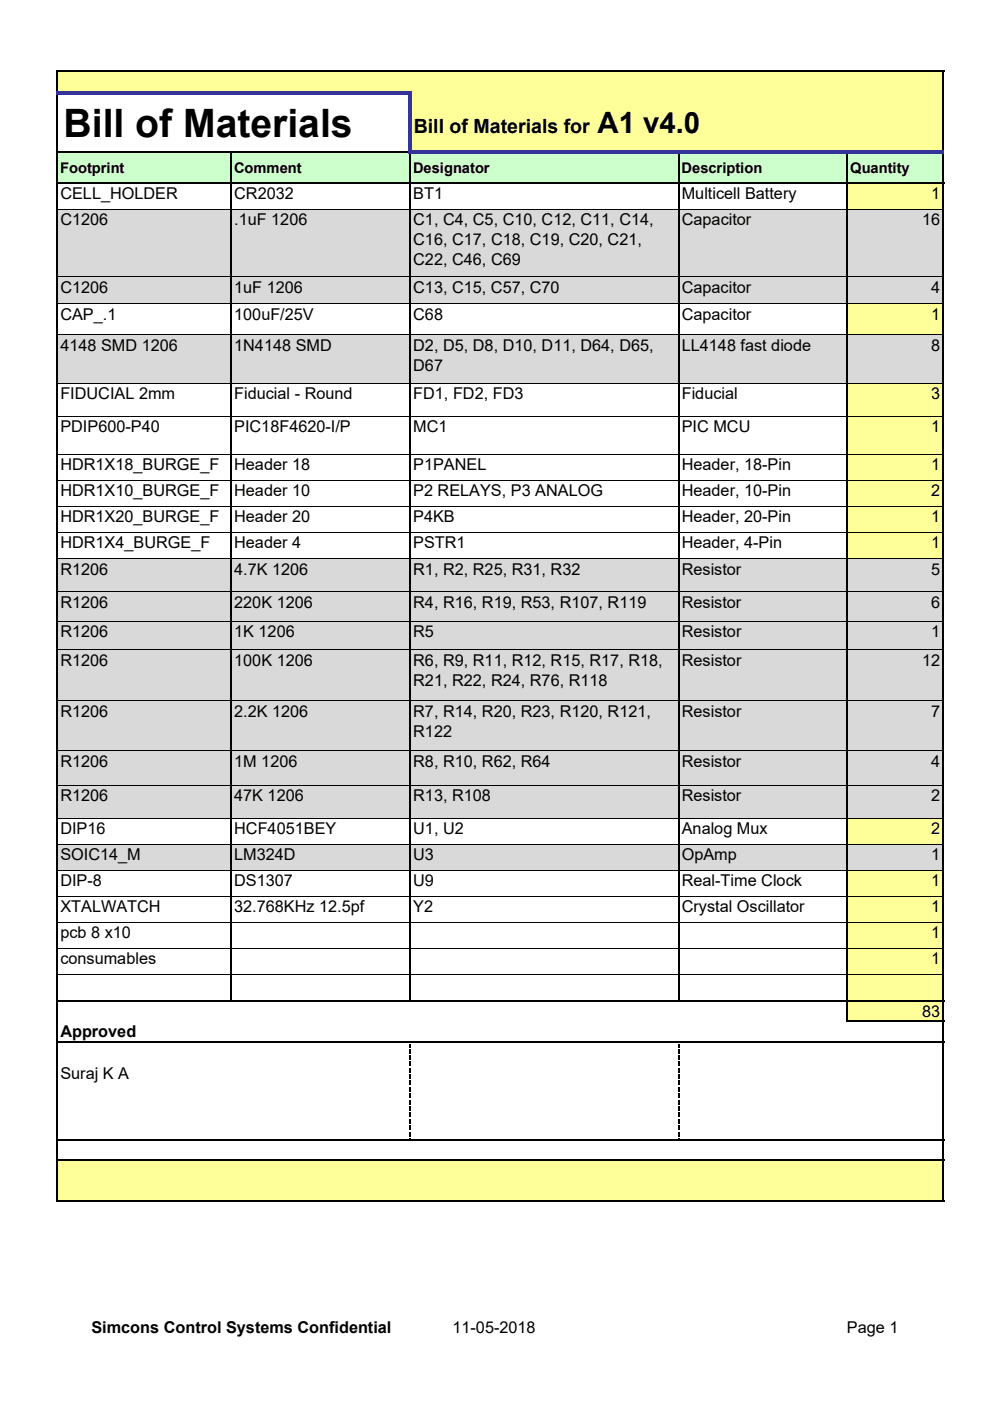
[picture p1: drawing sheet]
<svg xmlns="http://www.w3.org/2000/svg" width="210mm" height="297mm" viewBox="0 0 210 297" stroke-linecap="round" stroke-linejoin="round" font-family="sans-serif">
<defs><g id="words">
<text font-size="8.3" x="13.5" y="29">Bill of Materials</text>
<text font-size="6.2" x="126.7" y="28.2">A1 v4.0</text>
<text font-size="4.1" x="87.8" y="28.2">Bill of Materials for</text>
<g font-size="3.5">
<text x="12.8" y="42.2">CELL_HOLDER</text>
<text x="12.8" y="47.7">C1206</text>
<text x="49.7" y="42.2">CR2032</text>
<text x="49.7" y="47.7">.1uF 1206</text>
<text x="87.6" y="42.2">BT1</text>
<text x="87.6" y="47.7">C1, C4, C5, C10, C12, C11, C14,</text>
<text x="144.6" y="42.2">Multicell Battery</text>
<text x="144.6" y="47.7">Capacitor</text>
<text x="195.6" y="47.7">16</text>
<text x="197.5" y="42.2">1</text>
<text x="87.7" y="52">C16, C17, C18, C19, C20, C21,</text>
<text x="87.7" y="56.2">C22, C46, C69</text>
<text x="12.8" y="62">C1206</text>
<text x="49.7" y="62">1uF 1206</text>
<text x="87.6" y="62">C13, C15, C57, C70</text>
<text x="144.6" y="62">Capacitor</text>
<text x="197.5" y="62">4</text>
<text x="12.8" y="67.8">CAP_.1</text>
<text x="49.7" y="67.8">100uF/25V</text>
<text x="87.6" y="67.8">C68</text>
<text x="144.6" y="67.8">Capacitor</text>
<text x="197.5" y="67.8">1</text>
<text x="12.8" y="74.3">4148 SMD 1206</text>
<text x="49.7" y="74.3">1N4148 SMD</text>
<text x="87.6" y="74.3">D2, D5, D8, D10, D11, D64, D65,</text>
<text x="144.6" y="74.3">LL4148 fast diode</text>
<text x="197.5" y="74.3">8</text>
<text x="87.7" y="78.6">D67</text>
<text x="12.8" y="84.6">FIDUCIAL 2mm</text>
<text x="49.7" y="84.6">Fiducial - Round</text>
<text x="87.6" y="84.6">FD1, FD2, FD3</text>
<text x="144.6" y="84.6">Fiducial</text>
<text x="197.5" y="84.6">3</text>
<text x="12.8" y="91.7">PDIP600-P40</text>
<text x="49.7" y="91.7">PIC18F4620-I/P</text>
<text x="87.6" y="91.7">MC1</text>
<text x="144.6" y="91.7">PIC MCU</text>
<text x="197.5" y="91.7">1</text>
<text x="12.8" y="99.7">HDR1X18_BURGE_F</text>
<text x="49.7" y="99.7">Header 18</text>
<text x="87.6" y="99.7">P1PANEL</text>
<text x="144.6" y="99.7">Header, 18-Pin</text>
<text x="197.5" y="99.7">1</text>
<text x="12.8" y="105.2">HDR1X10_BURGE_F</text>
<text x="49.7" y="105.2">Header 10</text>
<text x="87.6" y="105.2">P2 RELAYS, P3 ANALOG</text>
<text x="144.6" y="105.2">Header, 10-Pin</text>
<text x="197.5" y="105.2">2</text>
<text x="12.8" y="110.8">HDR1X20_BURGE_F</text>
<text x="49.7" y="110.8">Header 20</text>
<text x="87.6" y="110.8">P4KB</text>
<text x="144.6" y="110.8">Header, 20-Pin</text>
<text x="197.5" y="110.8">1</text>
<text x="12.8" y="116.3">HDR1X4_BURGE_F</text>
<text x="49.7" y="116.3">Header 4</text>
<text x="87.6" y="116.3">PSTR1</text>
<text x="144.6" y="116.3">Header, 4-Pin</text>
<text x="197.5" y="116.3">1</text>
<text x="12.8" y="121.8">R1206</text>
<text x="49.7" y="121.8">4.7K 1206</text>
<text x="87.6" y="121.8">R1, R2, R25, R31, R32</text>
<text x="144.6" y="121.8">Resistor</text>
<text x="197.5" y="121.8">5</text>
<text x="12.8" y="128.8">R1206</text>
<text x="49.7" y="128.8">220K 1206</text>
<text x="87.6" y="128.8">R4, R16, R19, R53, R107, R119</text>
<text x="144.6" y="128.8">Resistor</text>
<text x="197.5" y="128.8">6</text>
<text x="12.8" y="135.1">R1206</text>
<text x="49.7" y="135.1">1K 1206</text>
<text x="87.6" y="135.1">R5</text>
<text x="144.6" y="135.1">Resistor</text>
<text x="197.5" y="135.1">1</text>
<text x="12.8" y="141.2">R1206</text>
<text x="49.7" y="141.2">100K 1206</text>
<text x="87.6" y="141.2">R6, R9, R11, R12, R15, R17, R18,</text>
<text x="144.6" y="141.2">Resistor</text>
<text x="195.6" y="141.2">12</text>
<text x="87.7" y="145.4">R21, R22, R24, R76, R118</text>
<text x="12.8" y="152">R1206</text>
<text x="49.7" y="152">2.2K 1206</text>
<text x="87.6" y="152">R7, R14, R20, R23, R120, R121,</text>
<text x="144.6" y="152">Resistor</text>
<text x="197.5" y="152">7</text>
<text x="87.7" y="156.3">R122</text>
<text x="12.8" y="162.5">R1206</text>
<text x="49.7" y="162.5">1M 1206</text>
<text x="87.6" y="162.5">R8, R10, R62, R64</text>
<text x="144.6" y="162.5">Resistor</text>
<text x="197.5" y="162.5">4</text>
<text x="12.8" y="169.8">R1206</text>
<text x="49.7" y="169.8">47K 1206</text>
<text x="87.6" y="169.8">R13, R108</text>
<text x="144.6" y="169.8">Resistor</text>
<text x="197.5" y="169.8">2</text>
<text x="12.8" y="176.8">DIP16</text>
<text x="49.7" y="176.8">HCF4051BEY</text>
<text x="87.6" y="176.8">U1, U2</text>
<text x="144.6" y="176.8">Analog Mux</text>
<text x="197.5" y="176.8">2</text>
<text x="12.8" y="182.4">SOIC14_M</text>
<text x="49.7" y="182.4">LM324D</text>
<text x="87.6" y="182.4">U3</text>
<text x="144.6" y="182.4">OpAmp</text>
<text x="197.5" y="182.4">1</text>
<text x="12.8" y="187.9">DIP-8</text>
<text x="49.7" y="187.9">DS1307</text>
<text x="87.6" y="187.9">U9</text>
<text x="144.6" y="187.9">Real-Time Clock</text>
<text x="197.5" y="187.9">1</text>
<text x="12.8" y="193.4">XTALWATCH</text>
<text x="49.7" y="193.4">32.768KHz 12.5pf</text>
<text x="87.6" y="193.4">Y2</text>
<text x="144.6" y="193.4">Crystal Oscillator</text>
<text x="197.5" y="193.4">1</text>
<text x="12.8" y="198.9">pcb 8 x10</text>
<text x="197.5" y="198.9">1</text>
<text x="12.8" y="204.5">consumables</text>
<text x="197.5" y="204.5">1</text>
<text x="195.6" y="215.5">83</text>
<text x="12.8" y="219.9">Approved</text>
<text x="12.8" y="228.7">Suraj K A</text>
<text x="19.4" y="282.6">Simcons Control Systems Confidential</text>
<text x="96" y="282.6">11-05-2018</text>
<text x="179.6" y="282.6">Page 1</text>
</g>
<g font-size="3.1">
<text x="12.8" y="36.7">Footprint</text>
<text x="49.6" y="36.7">Comment</text>
<text x="87.6" y="36.7">Designator</text>
<text x="144.6" y="36.7">Description</text>
<text x="180.3" y="36.7">Quantity</text>
</g>
</g></defs>
<g fill="#ffff9a">
<path d="M12.3 15.3h187.8v4.4h-187.8z"/>
<path d="M87 19.7h113.1v12.6h-113.1z"/>
</g>
<path d="M12.3 32.3h187.8v6.5h-187.8z" fill="#cfc"/>
<path d="M179.7 38.8h20.4v5.5h-20.4z" fill="#ffff9a"/>
<path d="M12.3 44.3h187.8v20.2h-187.8z" fill="#d9d9d9"/>
<path d="M179.7 64.4h20.4v6.6h-20.4z" fill="#ffff9a"/>
<path d="M12.3 71h187.8v10.3h-187.8z" fill="#d9d9d9"/>
<g fill="#ffff9a">
<path d="M179.7 81.3h20.4v7h-20.4z"/>
<path d="M179.7 88.3h20.4v8.1h-20.4z"/>
<path d="M179.7 96.4h20.4v5.5h-20.4z"/>
<path d="M179.7 101.9h20.4v5.5h-20.4z"/>
<path d="M179.7 107.4h20.4v5.5h-20.4z"/>
<path d="M179.7 112.9h20.4v5.6h-20.4z"/>
</g>
<path d="M12.3 118.4h187.8v55.1h-187.8z" fill="#d9d9d9"/>
<path d="M179.7 173.5h20.4v5.5h-20.4z" fill="#ffff9a"/>
<path d="M12.3 179h187.8v5.6h-187.8z" fill="#d9d9d9"/>
<g fill="#ffff9a">
<path d="M179.7 184.5h20.4v5.6h-20.4z"/>
<path d="M179.7 190.1h20.4v5.5h-20.4z"/>
<path d="M179.7 195.6h20.4v5.5h-20.4z"/>
<path d="M179.7 201.1h20.4v5.6h-20.4z"/>
<path d="M179.7 206.6h20.4v5.6h-20.4z"/>
<path d="M179.7 212.2h20.4v4.3h-20.4z"/>
<path d="M12.3 246h187.8v8.7h-187.8z"/>
</g>
<path d="M12.1 15v4.3M12.3 32.3h74.4" fill="none" stroke="#000" stroke-width=".34"/>
<path d="M86.7 20h.6v12.6h-.6z" fill="#33339a"/>
<path d="M12.3 15.2h188M200.1 15.3v16.6M12.1 20v234.8M49 32.4v179.9M87 32.6v179.7M144 32.6v179.7M179.7 32.6v184M200.1 32.6v222.2" fill="none" stroke="#000" stroke-width=".34"/>
<g fill="none" stroke="#000" stroke-width=".21">
<path d="M12.3 44.3h36.6M12.3 58.7h36.6M49.2 44.3h37.6M49.2 58.7h37.6M87.2 44.3h56.6M87.2 58.7h56.6M144.1 44.3h35.5M144.1 58.7h35.5M12.3 64.4h36.6M12.3 71h36.6M49.2 64.4h37.6M49.2 71h37.6"/>
<path d="M87.2 64.4h56.6M87.2 71h56.6M144.1 64.4h35.5M144.1 71h35.5M12.3 81.3h36.6M12.3 88.3h36.6M12.3 96.4h36.6M49.2 81.3h37.6M49.2 88.3h37.6M49.2 96.4h37.6M87.2 81.3h56.6M87.2 88.3h56.6"/>
<path d="M87.2 96.4h56.6M144.1 81.3h35.5M144.1 88.3h35.5M144.1 96.4h35.5M12.3 101.9h36.6M12.3 107.4h36.6M12.3 112.9h36.6M12.3 118.5h36.6M49.2 101.9h37.6M49.2 107.4h37.6M49.2 112.9h37.6M49.2 118.5h37.6"/>
<path d="M87.2 101.9h56.6M87.2 107.4h56.6M87.2 112.9h56.6M87.2 118.5h56.6M144.1 101.9h35.5M144.1 107.4h35.5M144.1 112.9h35.5M144.1 118.5h35.5M12.3 125.5h36.6M12.3 131.8h36.6M12.3 137.8h36.6M49.2 125.5h37.6"/>
<path d="M49.2 131.8h37.6M49.2 137.8h37.6M87.2 125.5h56.6M87.2 131.8h56.6M87.2 137.8h56.6M144.1 125.5h35.5M144.1 131.8h35.5M144.1 137.8h35.5M12.3 148.6h36.6M12.3 159.2h36.6M49.2 148.6h37.6M49.2 159.2h37.6"/>
<path d="M87.2 148.6h56.6M87.2 159.2h56.6M144.1 148.6h35.5M144.1 159.2h35.5M12.3 166.5h36.6M12.3 173.5h36.6M12.3 179h36.6M49.2 166.5h37.6M49.2 173.5h37.6M49.2 179h37.6M87.2 166.5h56.6M87.2 173.5h56.6"/>
<path d="M87.2 179h56.6M144.1 166.5h35.5M144.1 173.5h35.5M144.1 179h35.5M12.3 184.5h36.6M12.3 190.1h36.6M12.3 195.6h36.6M49.2 184.5h37.6M49.2 190.1h37.6M49.2 195.6h37.6M87.2 184.5h56.6M87.2 190.1h56.6"/>
<path d="M87.2 195.6h56.6M144.1 184.5h35.5M144.1 190.1h35.5M144.1 195.6h35.5M12.3 201.1h36.6M12.3 206.6h36.6M49.2 201.1h37.6M49.2 206.6h37.6M87.2 201.1h56.6M87.2 206.6h56.6M144.1 201.1h35.5M144.1 206.6h35.5"/>
</g>
<g fill="#000">
<path d="M86.8 221.3h.4v.7h-.4zM86.8 222.3h.4v1.1h-.4zM86.8 223.7h.4v1h-.4zM86.8 225h.4v1.1h-.4zM86.8 226.4h.4v1h-.4zM86.8 227.8h.4v1h-.4zM86.8 229.1h.4v1h-.4zM86.8 230.5h.4v1h-.4zM86.8 231.8h.4v1h-.4zM86.8 233.2h.4v1h-.4zM86.8 234.5h.4v1h-.4zM86.8 235.9h.4v1h-.4z"/>
<path d="M86.8 237.2h.4v1.1h-.4zM86.8 238.6h.4v1h-.4zM143.8 221.3h.3v.7h-.3zM143.8 222.3h.3v1.1h-.3zM143.8 223.7h.3v1h-.3zM143.8 225h.3v1.1h-.3zM143.8 226.4h.3v1h-.3zM143.8 227.8h.3v1h-.3zM143.8 229.1h.3v1h-.3zM143.8 230.5h.3v1h-.3zM143.8 231.8h.3v1h-.3zM143.8 233.2h.3v1h-.3z"/>
<path d="M143.8 234.5h.3v1h-.3zM143.8 235.9h.3v1h-.3zM143.8 237.2h.3v1.1h-.3zM143.8 238.6h.3v1h-.3zM86.8 239.9h.4v1.1h-.4zM86.8 241.3h.4v.3h-.4zM143.8 239.9h.3v1.1h-.3zM143.8 241.3h.3v.3h-.3z"/>
</g>
<g fill="#33339a">
<path d="M12 19.3h75.3v.7h-75.3z"/>
<path d="M87.3 31.9h113v.7h-113z"/>
</g>
<path d="M12.3 38.8h188M12.3 212.2h188M179.9 216.4h20.4M12.3 221h188M12.3 241.6h188M12.3 246h188M12.3 254.6h188" fill="none" stroke="#000" stroke-width=".34"/>
<g fill="none" stroke="#000" stroke-width=".21">
<path d="M179.9 44.3h20M179.9 58.7h20M179.9 64.4h20M179.9 71h20M179.9 81.3h20M179.9 88.3h20M179.9 96.4h20M179.9 101.9h20M179.9 107.4h20M179.9 112.9h20M179.9 118.5h20M179.9 125.5h20"/>
<path d="M179.9 131.8h20M179.9 137.8h20M179.9 148.6h20M179.9 159.2h20M179.9 166.5h20M179.9 173.5h20M179.9 179h20M179.9 184.5h20M179.9 190.1h20M179.9 195.6h20M179.9 201.1h20M179.9 206.6h20"/>
</g>
<use href="#words"/>
</svg>
